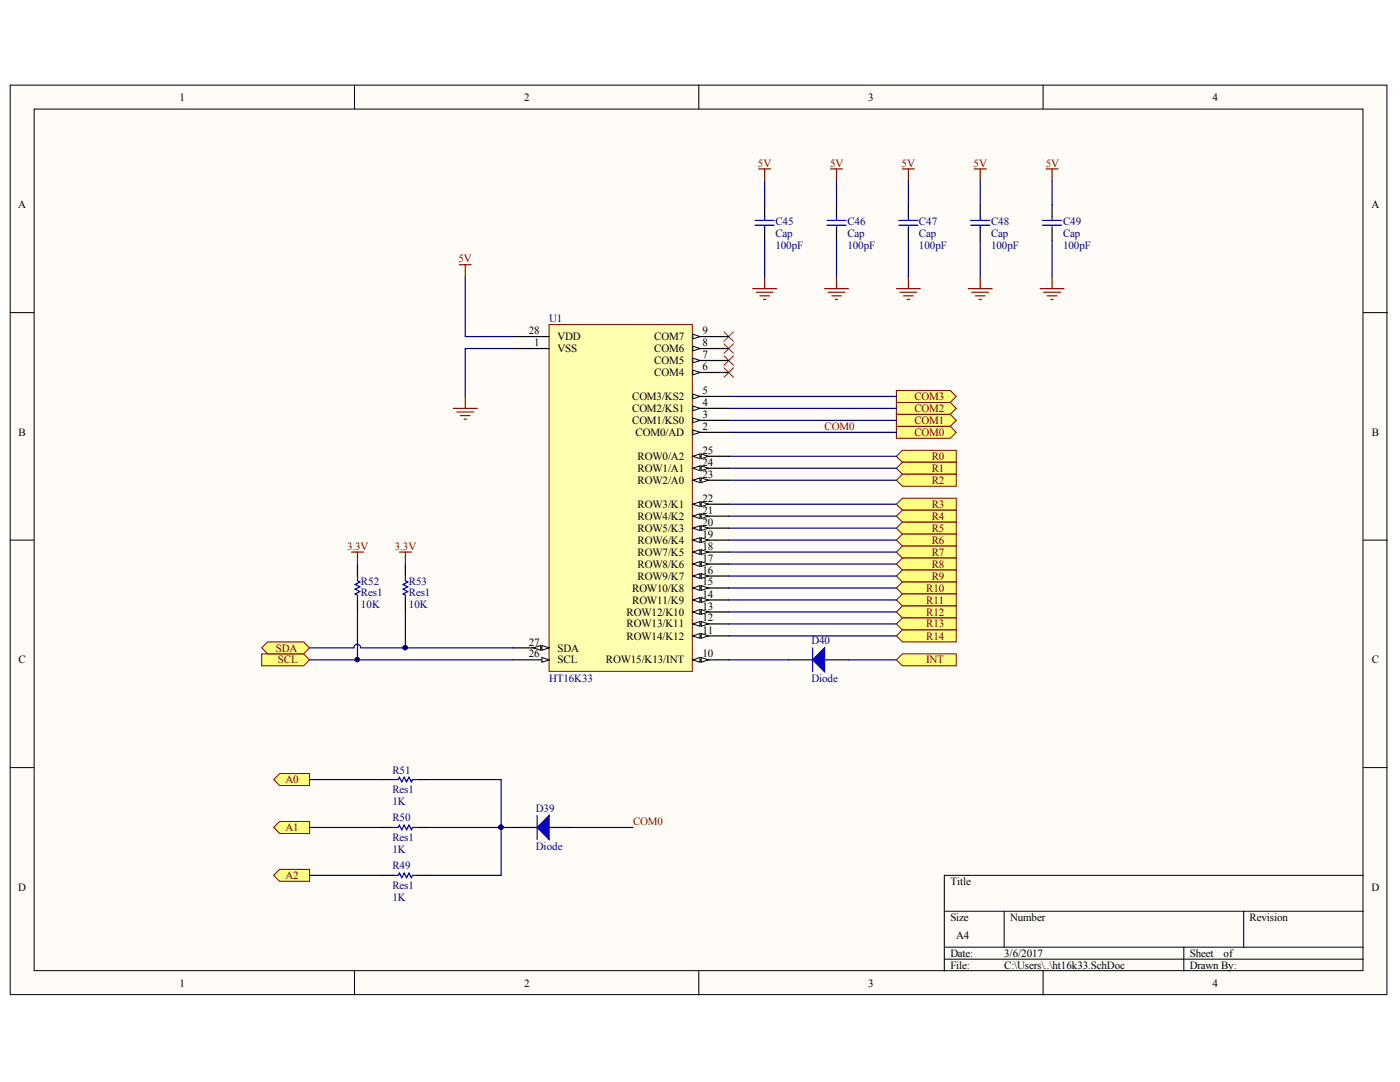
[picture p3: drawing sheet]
<svg xmlns="http://www.w3.org/2000/svg" width="279mm" height="216mm" viewBox="0 0 279 216" stroke-linecap="round" stroke-linejoin="round" font-family="sans-serif">
<defs><g id="words">
<g font-size="2.2">
<text x="35.9" y="20.1">1</text>
<text x="104.6" y="20.1">2</text>
<text x="173.3" y="20.1">3</text>
<text x="242" y="20.1">4</text>
<text x="3.6" y="41.6">A</text>
<text x="273.7" y="41.6">A</text>
<text x="105.5" y="66.7">28</text>
<text x="106.6" y="69.1">1</text>
<text x="111.3" y="67.9">VDD</text>
<text x="111.3" y="70.2">VSS</text>
<text x="130.6" y="67.9">COM7</text>
<text x="130.6" y="70.2">COM6</text>
<text x="140.2" y="66.7">9</text>
<text x="140.2" y="69.1">8</text>
<text x="140.2" y="71.4">7</text>
<text x="130.6" y="72.7">COM5</text>
<text x="130.6" y="75.1">COM4</text>
<text x="140.2" y="73.9">6</text>
<text x="126.2" y="79.8">COM3/KS2</text>
<text x="126.2" y="82.2">COM2/KS1</text>
<text x="140.2" y="78.6">5</text>
<text x="140.2" y="81.1">4</text>
<text x="140.2" y="83.4">3</text>
<text x="3.7" y="87">B</text>
<text x="126.2" y="84.6">COM1/KS0</text>
<text x="126.8" y="87">COM0/AD</text>
<text x="140.2" y="85.8">2</text>
<text x="273.8" y="87">B</text>
<text x="127.3" y="91.8">ROW0/A2</text>
<text x="127.3" y="94.2">ROW1/A1</text>
<text x="140.2" y="90.6">25</text>
<text x="140.2" y="93">24</text>
<text x="140.2" y="95.4">23</text>
<text x="127.3" y="96.5">ROW2/A0</text>
<text x="127.3" y="101.4">ROW3/K1</text>
<text x="140.2" y="100.2">22</text>
<text x="127.3" y="103.7">ROW4/K2</text>
<text x="127.3" y="106.1">ROW5/K3</text>
<text x="140.2" y="102.5">21</text>
<text x="140.2" y="104.9">20</text>
<text x="140.2" y="107.3">19</text>
<text x="127.3" y="108.5">ROW6/K4</text>
<text x="127.3" y="110.9">ROW7/K5</text>
<text x="127.3" y="113.3">ROW8/K6</text>
<text x="140.2" y="109.7">18</text>
<text x="140.2" y="112.1">17</text>
<text x="126.2" y="118.1">ROW10/K8</text>
<text x="127.3" y="115.6">ROW9/K7</text>
<text x="140.2" y="114.5">16</text>
<text x="140.2" y="116.8">15</text>
<text x="140.2" y="119.3">14</text>
<text x="125.1" y="122.8">ROW12/K10</text>
<text x="125.1" y="125.2">ROW13/K11</text>
<text x="126.2" y="120.5">ROW11/K9</text>
<text x="140.2" y="121.6">13</text>
<text x="140.2" y="124">12</text>
<text x="105.5" y="128.8">27</text>
<text x="105.5" y="131.2">26</text>
<text x="111.3" y="130">SDA</text>
<text x="125.1" y="127.6">ROW14/K12</text>
<text x="140.2" y="126.5">11</text>
<text x="140.2" y="131.2">10</text>
<text x="3.7" y="132.4">C</text>
<text x="111.3" y="132.4">SCL</text>
<text x="120.9" y="132.4">ROW15/K13/INT</text>
<text x="273.8" y="132.4">C</text>
<text x="3.6" y="177.8">D</text>
<text x="189.7" y="176.6">Title</text>
<text x="273.7" y="177.8">D</text>
<text x="189.7" y="183.8">Size</text>
<text x="201.6" y="183.8">Number</text>
<text x="249.4" y="183.8">Revision</text>
<text x="189.7" y="191">Date:</text>
<text x="190.8" y="187.3">A4</text>
<text x="200.4" y="191">3/6/2017</text>
<text x="237.4" y="191">Sheet</text>
<text x="244.2" y="191">of</text>
<text x="35.9" y="196.9">1</text>
<text x="104.6" y="196.9">2</text>
<text x="173.3" y="196.9">3</text>
<text x="189.7" y="193.3">File:</text>
<text x="200.4" y="193.3">C:\Users\..\ht16k33.SchDoc</text>
<text x="237.4" y="193.3">Drawn By:</text>
<text x="242" y="196.9">4</text>
</g>
<g font-size="2.2" fill="#800000">
<text x="151.3" y="33.2">5V</text>
<text x="165.6" y="33.2">5V</text>
<text x="179.9" y="33.2">5V</text>
<text x="194.3" y="33.2">5V</text>
<text x="208.7" y="33.2">5V</text>
<text x="91.5" y="52.3">5V</text>
<text x="182.5" y="82.2">COM2</text>
<text x="182.5" y="79.8">COM3</text>
<text x="164.5" y="85.8">COM0</text>
<text x="182.5" y="84.6">COM1</text>
<text x="182.5" y="87">COM0</text>
<text x="185.9" y="91.8">R0</text>
<text x="185.9" y="94.2">R1</text>
<text x="185.9" y="96.5">R2</text>
<text x="185.9" y="101.4">R3</text>
<text x="185.9" y="103.7">R4</text>
<text x="185.9" y="106.1">R5</text>
<text x="69.3" y="109.7">3.3V</text>
<text x="78.8" y="109.7">3.3V</text>
<text x="185.9" y="108.5">R6</text>
<text x="185.9" y="110.9">R7</text>
<text x="185.9" y="113.3">R8</text>
<text x="184.8" y="118.1">R10</text>
<text x="185.9" y="115.6">R9</text>
<text x="184.8" y="120.5">R11</text>
<text x="184.8" y="122.8">R12</text>
<text x="184.8" y="125.2">R13</text>
<text x="55" y="130">SDA</text>
<text x="184.8" y="127.6">R14</text>
<text x="55.5" y="132.4">SCL</text>
<text x="184.8" y="132.4">INT</text>
<text x="57" y="156.3">A0</text>
<text x="57" y="165.8">A1</text>
<text x="126.3" y="164.7">COM0</text>
<text x="57" y="175.4">A2</text>
</g>
<g font-size="2.2" fill="#000080">
<text x="154.7" y="45">C45</text>
<text x="154.7" y="47.3">Cap</text>
<text x="169.1" y="45">C46</text>
<text x="169.1" y="47.3">Cap</text>
<text x="183.4" y="45">C47</text>
<text x="183.4" y="47.3">Cap</text>
<text x="197.8" y="45">C48</text>
<text x="197.8" y="47.3">Cap</text>
<text x="212.2" y="45">C49</text>
<text x="212.2" y="47.3">Cap</text>
<text x="154.7" y="49.7">100pF</text>
<text x="169.1" y="49.7">100pF</text>
<text x="183.4" y="49.7">100pF</text>
<text x="197.8" y="49.7">100pF</text>
<text x="212.2" y="49.7">100pF</text>
<text x="109.6" y="64.3">U1</text>
<text x="72" y="116.7">R52</text>
<text x="72" y="119">Res1</text>
<text x="81.6" y="116.7">R53</text>
<text x="81.6" y="119">Res1</text>
<text x="72" y="121.4">10K</text>
<text x="81.6" y="121.4">10K</text>
<text x="161.9" y="128.6">D40</text>
<text x="109.6" y="136">HT16K33</text>
<text x="161.9" y="136.2">Diode</text>
<text x="78.3" y="154.4">R51</text>
<text x="78.3" y="160.6">1K</text>
<text x="78.3" y="158.2">Res1</text>
<text x="78.3" y="163.9">R50</text>
<text x="78.3" y="167.8">Res1</text>
<text x="107" y="162">D39</text>
<text x="78.3" y="170.2">1K</text>
<text x="78.3" y="173.5">R49</text>
<text x="107" y="169.6">Diode</text>
<text x="78.3" y="179.7">1K</text>
<text x="78.3" y="177.3">Res1</text>
</g>
</g></defs>
<g fill="#fffcf8" stroke="#000" stroke-width=".2">
<path d="M2 17h274.8v181.5h-274.8z"/>
<path d="M6.8 21.8h265.2v171.9h-265.2z"/>
</g>
<g fill="none" stroke="#000" stroke-width=".2">
<path d="M70.7 17v4.8M139.5 17v4.8M208.2 17v4.8M2 62.4h4.8M272.1 62.4h4.8M2 107.8h4.8M272.1 107.8h4.8M2 153.2h4.8M272.1 153.2h4.8M272.1 174.7h-83.6v19.1M70.7 193.8v4.8M139.5 193.8v4.8"/>
<path d="M188.5 181.8h83.6M188.5 189h83.6M188.5 191.4h83.6M200.4 181.8v7.2M208.2 193.8v4.8M236.3 189v4.8M248.2 181.8v7.2"/>
</g>
<g fill="none" stroke="#800000" stroke-width=".24">
<path d="M151.4 33.7h2.4M152.6 33.7v2.4M165.7 33.7h2.4M166.9 33.7v2.4M180.1 33.7h2.4M181.3 33.7v2.4M194.4 33.7h2.4M195.6 33.7v2.4M208.8 33.7h2.4M210 33.7v2.4M91.7 52.8h2.3M92.9 52.8v2.4"/>
<path d="M150.2 57.6h4.8M150.9 58.3h3.4M151.6 59h2M152.4 59.8h.4M152.6 55.2v2.4M164.6 57.6h4.7M165.3 58.3h3.3M166 59h1.9M166.7 59.8h.5M166.9 55.2v2.4M178.9 57.6h4.8M179.6 58.3h3.4"/>
<path d="M180.3 59h1.9M181 59.8h.5M181.3 55.2v2.4M193.2 57.6h4.8M194 58.3h3.3M194.7 59h1.9M195.4 59.8h.5M195.6 55.2v2.4M207.6 57.6h4.8M208.3 58.3h3.3M209 59h1.9M209.7 59.8h.5"/>
<path d="M210 55.2v2.4M92.9 79.1v2.4M90.5 81.5h4.7M91.2 82.2h3.3M91.9 82.9h1.9M92.6 83.6h.5M70.1 110.2h2.4M71.3 110.2v2.4M79.7 110.2h2.4M80.9 110.2v2.4"/>
</g>
<g fill="none" stroke="#000" stroke-width=".24">
<path d="M152.6 40.9v2.4M152.6 45.7v2.3M166.9 40.9v2.4M166.9 45.7v2.3M181.3 40.9v2.4M181.3 45.7v2.3M195.6 40.9v2.4M195.6 45.7v2.3M210 40.9v2.4M210 45.7v2.3M71.3 112.6v2.3M71.3 119.7v2.4"/>
<path d="M80.9 112.6v2.3M80.9 119.7v2.4M157.4 131.7h4.8M164.6 131.7h4.7M76.1 155.6h2.4M83.3 155.6h2.4M76.1 165.1h2.4M76.1 174.7h2.4M83.3 165.1h2.4M83.3 174.7h2.4M102.4 165.1h4.8M109.6 165.1h4.8"/>
</g>
<g fill="none" stroke="#00f" stroke-width=".24">
<path d="M150.7 44h3.8M150.7 44.9h3.8M152.6 43.3v.7M152.6 44.9v.8M165 44h3.9M165 44.9h3.9M166.9 43.3v.7M166.9 44.9v.8M179.4 44h3.8M179.4 44.9h3.8M181.3 43.3v.7M181.3 44.9v.8"/>
<path d="M193.7 44h3.8M193.7 44.9h3.8M195.6 43.3v.7M195.6 44.9v.8M208.1 44h3.8M208.1 44.9h3.8M210 43.3v.7M210 44.9v.8M71.3 114.9v1l.5 .2-.9 .5 .9 .5-.9 .5 .9 .4-.9 .5 .4 .3v.9M80.9 114.9v1l.5 .2-1 .5 1 .5-1 .5 1 .4-1 .5 .5 .3v.9M162.2 129.3v4.8M78.5 155.6h1l.2-.5 .5 .9 .5-.9 .4 .9 .5-.9 .5 .9 .2-.4h1"/>
<path d="M78.5 165.1h1l.2-.5 .5 1 .5-1 .4 1 .5-1 .5 1 .2-.5h1M78.5 174.7h1l.2-.5 .5 .9 .5-.9 .4 .9 .5-.9 .5 .9 .2-.4h1M107.2 162.7v4.8"/>
</g>
<g fill="#00f" stroke="#00f" stroke-width=".24">
<path d="M107.2 165.1l2.4-2.4v4.8z"/>
<path d="M162.2 131.7l2.4-2.4v4.8z"/>
</g>
<g fill="#ffff80" stroke="#800000" stroke-width=".2">
<path d="M178.9 80.3h10.8l1.1 1.2-1.1 1.2h-10.8z" fill-rule="evenodd"/>
<path d="M178.9 82.7h10.8l1.1 1.2-1.1 1.2h-10.8z" fill-rule="evenodd"/>
<path d="M178.9 91l1.2-1.1h10.7v2.3h-10.7z" fill-rule="evenodd"/>
<path d="M178.9 93.4l1.2-1.2h10.7v2.4h-10.7z" fill-rule="evenodd"/>
<path d="M178.9 95.8l1.2-1.2h10.7v2.4h-10.7z" fill-rule="evenodd"/>
<path d="M178.9 100.6l1.2-1.2h10.7v2.4h-10.7z" fill-rule="evenodd"/>
<path d="M178.9 103l1.2-1.2h10.7v2.4h-10.7z" fill-rule="evenodd"/>
<path d="M178.9 105.4l1.2-1.2h10.7v2.4h-10.7z" fill-rule="evenodd"/>
<path d="M178.9 107.8l1.2-1.2h10.7v2.4h-10.7z" fill-rule="evenodd"/>
<path d="M178.9 110.2l1.2-1.2h10.7v2.4h-10.7z" fill-rule="evenodd"/>
<path d="M178.9 112.6l1.2-1.2h10.7v2.3h-10.7z" fill-rule="evenodd"/>
<path d="M178.9 114.9l1.2-1.2h10.7v2.4h-10.7z" fill-rule="evenodd"/>
<path d="M178.9 117.3l1.2-1.2h10.7v2.4h-10.7z" fill-rule="evenodd"/>
<path d="M178.9 119.7l1.2-1.2h10.7v2.4h-10.7z" fill-rule="evenodd"/>
<path d="M178.9 122.1l1.2-1.2h10.7v2.4h-10.7z" fill-rule="evenodd"/>
<path d="M178.9 124.5l1.2-1.2h10.7v2.4h-10.7z" fill-rule="evenodd"/>
<path d="M178.9 126.9l1.2-1.2h10.7v2.4h-10.7z" fill-rule="evenodd"/>
<path d="M54.6 155.6l1.2-1.2h6v2.3h-6z" fill-rule="evenodd"/>
<path d="M54.6 165.1l1.2-1.2h6v2.4h-6z" fill-rule="evenodd"/>
<path d="M54.6 174.7l1.2-1.2h6v2.4h-6z" fill-rule="evenodd"/>
<path d="M52.2 130.5h8.4l1.2 1.2-1.2 1.2h-8.4z" fill-rule="evenodd"/>
<path d="M52.2 129.3l1.2-1.2h7.2l1.2 1.2-1.2 1.2h-7.2z" fill-rule="evenodd"/>
<path d="M178.9 131.7l1.2-1.2h10.7v2.4h-10.7z" fill-rule="evenodd"/>
<path d="M178.9 85.1h10.8l1.1 1.2-1.1 1.2h-10.8z" fill-rule="evenodd"/>
<path d="M178.9 77.9h10.8l1.1 1.2-1.1 1.2h-10.8z" fill-rule="evenodd"/>
</g>
<g fill="none" stroke="#000080" stroke-width=".24">
<path d="M152.6 36.1v4.8M166.9 36.1v4.8M181.3 36.1v4.8M195.6 36.1v4.8M210 36.1v4.8M92.9 55.2v12h9.5M152.6 48v7.2M166.9 48v7.2M181.3 48v7.2M195.6 48v7.2M210 48v7.2M102.4 69.5h-9.5v9.6"/>
<path d="M145.4 79.1h33.5M145.4 83.9h33.5M145.4 81.5h33.5M145.4 91h33.5M145.4 93.4h33.5M145.4 95.8h33.5M145.4 86.3h33.5M145.4 100.6h33.5M145.4 103h33.5M145.4 105.4h33.5M145.4 107.8h33.5M145.4 110.2h33.5"/>
<path d="M145.4 112.6h33.5M145.4 114.9h33.5M145.4 117.3h33.5M145.4 119.7h33.5M61.8 131.7h9.5M71.3 122.1v9.6h31.1M72 129.3a.67 .67 0 0 0-.7-.7 .67 .67 0 0 0-.7 .7h-8.8M72.1 129.3h8.8M80.9 122.1v7.2h21.5M145.4 122.1h33.5M145.4 124.5h33.5M145.4 126.9h33.5"/>
<path d="M145.4 131.7h12M169.3 131.7h9.6M61.8 155.6h14.3M85.7 155.6h14.3v9.5h2.4M61.8 165.1h14.3M61.8 174.7h14.3M85.7 165.1h14.3v9.6h-14.3M114.4 165.1h11.9"/>
</g>
<g fill="#000080" stroke="#000080" stroke-width=".2">
<circle cx="80.9" cy="129.2" r=".43"/>
<circle cx="71.3" cy="131.6" r=".43"/>
<circle cx="100" cy="165.1" r=".43"/>
</g>
<path d="M144.5 66.2l1.9 1.9M144.5 68.6l1.9 1.9M144.5 71l1.9 1.9M144.5 73.4l1.9 1.9M146.4 66.2l-1.9 1.9M146.4 68.6l-1.9 1.9M146.4 71l-1.9 1.9M146.4 73.4l-1.9 1.9" fill="none" stroke="#f00" stroke-width=".2"/>
<path d="M109.6 64.8h28.6v69.2h-28.6z" fill="#ffffb0" stroke="#800000" stroke-width=".2"/>
<path d="M102.4 67.2h7.2M102.4 69.5h7.2M102.4 129.3h7.2" fill="none" stroke="#000" stroke-width=".24"/>
<g fill="#fffcf8" stroke="#000" stroke-width=".2">
<path d="M108.1 128.8l1.5 .5-1.5 .5z"/>
<path d="M106.5 129.3l1.4-.5v1z"/>
</g>
<path d="M102.4 131.7h7.2" fill="none" stroke="#000" stroke-width=".24"/>
<path d="M108.1 131.2l1.5 .5-1.5 .4z" fill="#fffcf8" stroke="#000" stroke-width=".2"/>
<path d="M138.3 67.2h7.1" fill="none" stroke="#000" stroke-width=".24"/>
<path d="M138.3 66.7l1.4 .5-1.4 .4z" fill="#fffcf8" stroke="#000" stroke-width=".2"/>
<path d="M138.3 69.5h7.1" fill="none" stroke="#000" stroke-width=".24"/>
<path d="M138.3 69.1l1.4 .4-1.4 .5z" fill="#fffcf8" stroke="#000" stroke-width=".2"/>
<path d="M138.3 71.9h7.1" fill="none" stroke="#000" stroke-width=".24"/>
<path d="M138.3 71.5l1.4 .4-1.4 .5z" fill="#fffcf8" stroke="#000" stroke-width=".2"/>
<path d="M138.3 74.3h7.1" fill="none" stroke="#000" stroke-width=".24"/>
<path d="M138.3 73.8l1.4 .5-1.4 .5z" fill="#fffcf8" stroke="#000" stroke-width=".2"/>
<path d="M138.3 79.1h7.1" fill="none" stroke="#000" stroke-width=".24"/>
<path d="M138.3 78.6l1.4 .5-1.4 .5z" fill="#fffcf8" stroke="#000" stroke-width=".2"/>
<path d="M138.3 81.5h7.1" fill="none" stroke="#000" stroke-width=".24"/>
<path d="M138.3 81l1.4 .5-1.4 .5z" fill="#fffcf8" stroke="#000" stroke-width=".2"/>
<path d="M138.3 83.9h7.1" fill="none" stroke="#000" stroke-width=".24"/>
<path d="M138.3 83.4l1.4 .5-1.4 .5z" fill="#fffcf8" stroke="#000" stroke-width=".2"/>
<path d="M138.3 86.3h7.1" fill="none" stroke="#000" stroke-width=".24"/>
<path d="M138.3 85.8l1.4 .5-1.4 .4z" fill="#fffcf8" stroke="#000" stroke-width=".2"/>
<path d="M138.3 91h7.1" fill="none" stroke="#000" stroke-width=".24"/>
<g fill="#fffcf8" stroke="#000" stroke-width=".2">
<path d="M138.3 91l1.4-.4v.9z"/>
<path d="M139.9 90.6l1.5 .4-1.5 .5z"/>
</g>
<path d="M138.3 93.4h7.1" fill="none" stroke="#000" stroke-width=".24"/>
<g fill="#fffcf8" stroke="#000" stroke-width=".2">
<path d="M138.3 93.4l1.4-.4v.9z"/>
<path d="M139.9 93l1.5 .4-1.5 .5z"/>
</g>
<path d="M138.3 95.8h7.1" fill="none" stroke="#000" stroke-width=".24"/>
<g fill="#fffcf8" stroke="#000" stroke-width=".2">
<path d="M138.3 95.8l1.4-.5v1z"/>
<path d="M139.9 95.3l1.5 .5-1.5 .5z"/>
</g>
<path d="M138.3 100.6h7.1" fill="none" stroke="#000" stroke-width=".24"/>
<g fill="#fffcf8" stroke="#000" stroke-width=".2">
<path d="M138.3 100.6l1.4-.5v1z"/>
<path d="M139.9 100.1l1.5 .5-1.5 .5z"/>
</g>
<path d="M138.3 103h7.1" fill="none" stroke="#000" stroke-width=".24"/>
<g fill="#fffcf8" stroke="#000" stroke-width=".2">
<path d="M138.3 103l1.4-.5v1z"/>
<path d="M139.9 102.5l1.5 .5-1.5 .5z"/>
</g>
<path d="M138.3 105.4h7.1" fill="none" stroke="#000" stroke-width=".24"/>
<g fill="#fffcf8" stroke="#000" stroke-width=".2">
<path d="M138.3 105.4l1.4-.5v1z"/>
<path d="M139.9 104.9l1.5 .5-1.5 .5z"/>
</g>
<path d="M138.3 107.8h7.1" fill="none" stroke="#000" stroke-width=".24"/>
<g fill="#fffcf8" stroke="#000" stroke-width=".2">
<path d="M138.3 107.8l1.4-.5v1z"/>
<path d="M139.9 107.3l1.5 .5-1.5 .5z"/>
</g>
<path d="M138.3 110.2h7.1" fill="none" stroke="#000" stroke-width=".24"/>
<g fill="#fffcf8" stroke="#000" stroke-width=".2">
<path d="M138.3 110.2l1.4-.5v.9z"/>
<path d="M139.9 109.7l1.5 .5-1.5 .4z"/>
</g>
<path d="M138.3 112.6h7.1" fill="none" stroke="#000" stroke-width=".24"/>
<g fill="#fffcf8" stroke="#000" stroke-width=".2">
<path d="M138.3 112.6l1.4-.5v.9z"/>
<path d="M139.9 112.1l1.5 .5-1.5 .4z"/>
</g>
<path d="M138.3 114.9h7.1" fill="none" stroke="#000" stroke-width=".24"/>
<g fill="#fffcf8" stroke="#000" stroke-width=".2">
<path d="M138.3 114.9l1.4-.4v.9z"/>
<path d="M139.9 114.5l1.5 .4-1.5 .5z"/>
</g>
<path d="M138.3 117.3h7.1" fill="none" stroke="#000" stroke-width=".24"/>
<g fill="#fffcf8" stroke="#000" stroke-width=".2">
<path d="M138.3 117.3l1.4-.4v.9z"/>
<path d="M139.9 116.9l1.5 .4-1.5 .5z"/>
</g>
<path d="M138.3 119.7h7.1" fill="none" stroke="#000" stroke-width=".24"/>
<g fill="#fffcf8" stroke="#000" stroke-width=".2">
<path d="M138.3 119.7l1.4-.5v1z"/>
<path d="M139.9 119.2l1.5 .5-1.5 .5z"/>
</g>
<path d="M138.3 122.1h7.1" fill="none" stroke="#000" stroke-width=".24"/>
<g fill="#fffcf8" stroke="#000" stroke-width=".2">
<path d="M138.3 122.1l1.4-.5v1z"/>
<path d="M139.9 121.6l1.5 .5-1.5 .5z"/>
</g>
<path d="M138.3 124.5h7.1" fill="none" stroke="#000" stroke-width=".24"/>
<g fill="#fffcf8" stroke="#000" stroke-width=".2">
<path d="M138.3 124.5l1.4-.5v1z"/>
<path d="M139.9 124l1.5 .5-1.5 .5z"/>
</g>
<path d="M138.3 126.9h7.1" fill="none" stroke="#000" stroke-width=".24"/>
<g fill="#fffcf8" stroke="#000" stroke-width=".2">
<path d="M138.3 126.9l1.4-.5v1z"/>
<path d="M139.9 126.4l1.5 .5-1.5 .5z"/>
</g>
<path d="M138.3 131.7h7.1" fill="none" stroke="#000" stroke-width=".24"/>
<g fill="#fffcf8" stroke="#000" stroke-width=".2">
<path d="M138.3 131.7l1.4-.5v.9z"/>
<path d="M139.9 131.2l1.5 .5-1.5 .4z"/>
</g>
<use href="#words"/>
</svg>
